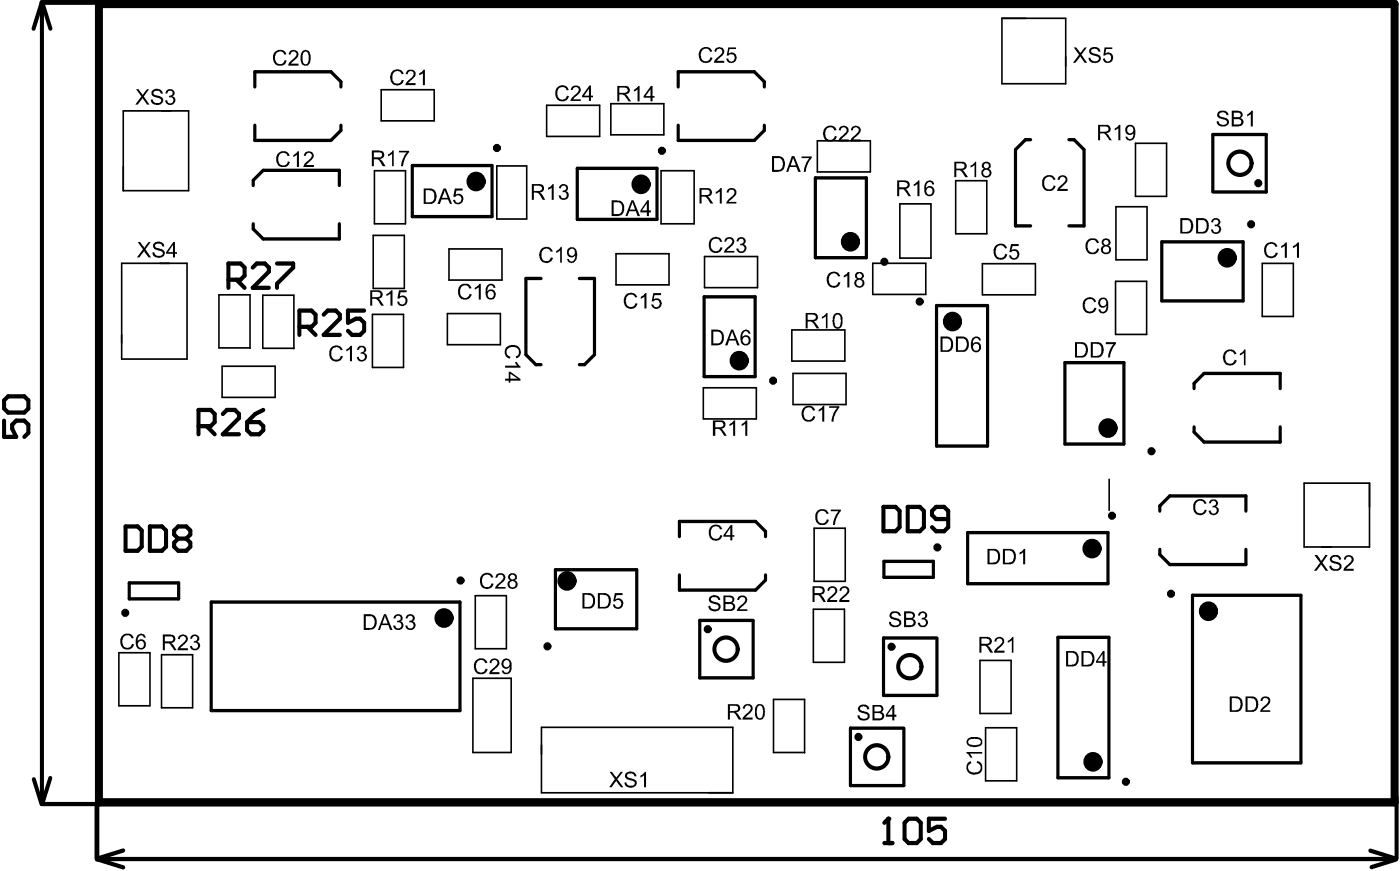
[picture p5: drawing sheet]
<svg xmlns="http://www.w3.org/2000/svg" width="292mm" height="182mm" viewBox="0 0 292 182" stroke-linecap="round" stroke-linejoin="round" font-family="sans-serif">
<g fill="none" stroke="#000" stroke-width=".87">
<path d="M8.7 .7l-1.7 5.3M8.7 .5v167.2h11.6M8.9 .8l1.6 5.2M47.7 58.3h2.5l.8-.8v-1.7l-.8-.8h-2.5v5M49.3 58.3l1.7 1.7M52.7 55.8l.9-.8h1.7l.8 .8v.9l-3.4 3.3h3.4M57.8 55h3.4v.8l-3.4 3.4v.8M62.5 68.2h2.5l.8-.9v-1.7l-.8-.8h-2.5v5.1M64.2 68.2l1.6 1.7M67.5 65.6l.9-.8h1.7l.8 .8v.9l-3.4 3.4h3.4M76 64.8h-3.4v2.5l1.7-.8h.8l.9 .8v1.7l-.9 .9h-1.7l-.8-.9M.9 87.7v3.4h2.5l-.9-1.7v-.8l.9-.9h1.7l.8 .9v1.7l-.8 .8"/>
<path d="M1.7 82.7h3.4l.8 .8v1.7l-.8 .9h-3.4l-.8-.9v-1.7zM41.4 88.9h2.6l.8-.9v-1.6l-.8-.9h-2.6v5.1M43.1 88.9l1.7 1.7M46.5 86.4l.8-.9h1.7l.9 .9v.8l-3.4 3.4h3.4M51.6 88h2.5l.8 .9v.8l-.8 .9h-1.7l-.8-.9zM54.9 85.5l-1.7 .9-1.6 1.6M26.2 109.8h2.5l.9 .9v3.3l-.9 .9h-2.5zM31.3 109.8h2.5l.8 .9v3.3l-.8 .9h-2.5zM37.2 112.3l-.9 .9v.8l.9 .9h1.7l.8-.9v-.8l-.8-.9M37.2 112.3l-.9-.8v-.8l.9-.9h1.7l.8 .9v.8l-.8 .8M37.2 112.3h1.7M184.3 105.7h2.6l.8 .9v3.4l-.8 .8h-2.6z"/>
<path d="M189.4 105.7h2.5l.9 .9v3.4l-.9 .8h-2.5zM197.8 108.3h-2.5l-.8-.9v-.8l.8-.9h1.7l.8 .9v3.4l-.8 .8h-1.7l-.8-.8M7.1 162.5l1.6 5.2M10.5 162.3l-1.6 5.1M20.2 179.2h270.9M20.4 179.3l5.3 1.6M25.7 177.4l-5.1 1.6M184.5 175.9h1.7M184.5 171.6l.9-.8v5.1M188.7 171.6l.9-.8h1.7l.8 .8v3.4l-.8 .9h-1.7l-.9-.9zM197.2 170.8h-3.4v2.5l1.7-.8h.8l.9 .8v1.7l-.9 .9h-1.7l-.8-.9M285.9 177.4l5.2 1.6"/>
<path d="M291.3 179.3l-5.1 1.6M291.4 166.3v12.7"/>
</g>
<path d="M8.7 .5h11.7M20.2 167.5v11.7" fill="none" stroke="#000" stroke-width="1"/>
<path d="M20.6 167.4v-166.6h270.4v166.6h-270.3" fill="none" stroke="#000" stroke-width="1.7"/>
<g fill="#000">
<path d="M31.9 18.8a1.38 1.38 0 0 1 2.1 .6v.1h-.4a.83 .83 0 0 0-.8-.6 .83 .83 0 0 0-.8 .5 .78 .78 0 0 0 1 .6 .95 .95 0 0 1 .9 .5 .95 .95 0 0 1-.1 1 1.4 1.4 0 0 1-2.4-.6l.5-.2a.96 .96 0 0 0 .7 .8 .96 .96 0 0 0 1-.4 .76 .76 0 0 0-.9-.7l-.1-.1a.89 .89 0 0 1-.8-.4 .89 .89 0 0 1 0-1zM34.8 18.8a.91 .91 0 0 1 1.2-.1 .91 .91 0 0 1 .3 1.2l-.3 .1a1.01 1.01 0 0 1 .5 1.3 1.01 1.01 0 0 1-1.3 .6v-.1a.88 .88 0 0 1-.7-.8l.4-.1a.65 .65 0 0 0 .8 .6 .65 .65 0 0 0 .5-.9 .65 .65 0 0 0-1-.3l.1-.3a.56 .56 0 0 0 .7-.5 .56 .56 0 0 0-.6-.6 .56 .56 0 0 0-.5 .6l-.4-.1zM57.6 10.7a1.32 1.32 0 0 1 2.1 .6l-.4 .1a1.01 1.01 0 0 0-1.2-.6 1.01 1.01 0 0 0-.7 1.1 1.14 1.14 0 0 0 1.3 1.5l.5-.3 .2-.6 .4 .2a1.49 1.49 0 0 1-1.8 1 1.49 1.49 0 0 1-1-1.8l.1-.8zM60.6 10.6a1.06 1.06 0 0 1 1.2 0 1.06 1.06 0 0 1 .4 1.2l-1.5 1.5h1.6v.4h-2.1a1.34 1.34 0 0 1 .7-1.2 1.91 1.91 0 0 0 1-1.4 .68 .68 0 0 0-.8-.3 .68 .68 0 0 0-.5 .6l-.4-.1zM81.9 14.8l.2-.1a1.41 1.41 0 0 1 2.2 .7l-.5 .1a1.02 1.02 0 0 0-1.2-.6 1.02 1.02 0 0 0-.7 1.1v.2a1 1 0 0 0 .7 1.2 1 1 0 0 0 1.2-.7l.5 .1a1.49 1.49 0 0 1-1.8 1 1.49 1.49 0 0 1-1.1-1.7l.2-.8zM85.1 14.6h.1a1 1 0 0 1 1.4 .4 1 1 0 0 1-.5 1.4l-1 .9h1.6v.5h-2.1a3 3 0 0 1 1.3-1.7 .66 .66 0 0 0 .4-.9 .66 .66 0 0 0-.9-.3l-.3 .2v.4h-.4l.1-.6zM87.6 15.2l.4-.1 .4-.6h.3v3.3h-.5v-2.6l-.7 .5zM116.4 18.1l.2-.1a1.31 1.31 0 0 1 2.1 .8l-.5 .1a1.02 1.02 0 0 0-1.2-.7 1.02 1.02 0 0 0-.7 1.2 1.05 1.05 0 0 0 .7 1.3 1.05 1.05 0 0 0 1.3-.7h.4a1.48 1.48 0 0 1-1.7 1.1 1.48 1.48 0 0 1-1.1-1.7v-.7zM119.4 18h.2a1.01 1.01 0 0 1 1.4 .4 1.01 1.01 0 0 1-.5 1.4l-.9 .9h1.6v.4h-2.2l.2-.6 .7-.7a1.19 1.19 0 0 0 .8-1.5 .72 .72 0 0 0-1.2 .5h-.4zM146.4 10.1h.1a1.35 1.35 0 0 1 2.1 .6l-.5 .1a.95 .95 0 0 0-1-.7 .95 .95 0 0 0-.8 1 1.28 1.28 0 0 0 .8 1.7 .89 .89 0 0 0 1.1-.9l.5 .2a1.48 1.48 0 0 1-1.8 1 1.48 1.48 0 0 1-1.1-1.7v-.1a1.53 1.53 0 0 1 .6-1.2zM149.3 10.1a1.08 1.08 0 0 1 1.2-.2 1.08 1.08 0 0 1 .6 1 1.33 1.33 0 0 1-.8 1l-.8 .8h1.6v.4h-2.1a2.45 2.45 0 0 1 1-1.4l.3-.3a.64 .64 0 0 0 .1-1.1 .64 .64 0 0 0-1 .5l-.3-.1zM152 9.9h1.6v.3h-1.4l-.1 1a1.06 1.06 0 0 1 1.6 .5 1.06 1.06 0 0 1-1 1.4h-.2a1.03 1.03 0 0 1-1-.8l.5-.1a.67 .67 0 0 0 .8 .6 .67 .67 0 0 0 .4-1 .72 .72 0 0 0-.5-.5 .72 .72 0 0 0-.7 .3h-.4z"/>
<path d="M224 9.9h.5l.9 1.2 .9-1.2h.4l-1.1 1.5 1.2 1.7h-.5l-.9-1.3-1 1.3h-.5l1.2-1.7zM227.6 10a1.38 1.38 0 0 1 2 .7l-.4 .1a.87 .87 0 0 0-.7-.6 .87 .87 0 0 0-.8 .3l.1 .5 .6 .2a1.37 1.37 0 0 1 1.3 1 1.27 1.27 0 0 1-2 .7l-.4-.1-.2-.6 .4-.2a.95 .95 0 0 0 .8 .8 .95 .95 0 0 0 1-.5l-.2-.5-.8-.2a1.01 1.01 0 0 1-1.1-1.1zM230.5 9.9h1.6v.3h-1.3l-.2 1a1.07 1.07 0 0 1 1.6 .7 1.07 1.07 0 0 1-1.2 1.2l-.5-.1-.4-.6v-.1l.4-.1a.68 .68 0 0 0 1 .5 .68 .68 0 0 0 .2-1 .73 .73 0 0 0-1.2-.1h-.3zM28.4 18.6h.5l.8 1.2 1-1.2h.4l-1.1 1.5 1.2 1.7h-.5l-1-1.3-1 1.3h-.5l1.3-1.7zM58.2 31.8h.1a1.32 1.32 0 0 1 2.1 .7l-.4 .1a1.02 1.02 0 0 0-1.3-.7 1.02 1.02 0 0 0-.6 1.2 1.12 1.12 0 0 0 .4 1.2 1.12 1.12 0 0 0 1.2 0l.4-.6 .4 .1-.1 .1a1.42 1.42 0 0 1-2.4 .4l-.3-.3-.1-.5a1.88 1.88 0 0 1 .6-1.7zM61.3 32.3l.8-.8h.3v3.3h-.5v-2.5l-.7 .4zM63.8 31.7a1.03 1.03 0 0 1 1.1 0 1.03 1.03 0 0 1 .5 1l-.3 .6-1.2 1.1h1.6v.4h-2.2a3.3 3.3 0 0 1 1.5-1.7 .7 .7 0 0 0-.1-1.2 .73 .73 0 0 0-.9 .7l-.4-.1zM81 32.1l.6-.3 .3-.4h.2v3.3h-.3v-2.6l-.8 .5zM83.2 31.5h2.2v.3l-.3 .2-.7 1.1-.3 1.6h-.4l.1-1.1 .6-1.3 .4-.5h-1.6zM94.9 39.3h1.6v.4h-1.3l-.1 .9a1.1 1.1 0 0 1 1.6 1 1.1 1.1 0 0 1-1.7 .8l-.4-.4v-.3h.4a.65 .65 0 0 0 .8 .6 .65 .65 0 0 0 .5-.9 .68 .68 0 0 0-.5-.6 .68 .68 0 0 0-.8 .3l-.4-.1zM117 38.6a.92 .92 0 0 1 1-.2 .92 .92 0 0 1 .5 .9v.3l-.4 .3a.86 .86 0 0 1 .6 .8 .86 .86 0 0 1-.6 .8 1.06 1.06 0 0 1-1.6-.7h.5a.64 .64 0 0 0 .7 .5 .64 .64 0 0 0 .5-.8 .64 .64 0 0 0-.8-.4v-.4a.53 .53 0 0 0 .7-.3 .53 .53 0 0 0-.4-.7 .53 .53 0 0 0-.7 .5h-.4l.1-.4zM132.3 18.7l.6-.4 .3-.4h.2v3.2h-.4v-2.5l-.7 .5z"/>
<path d="M152 39.4a1.05 1.05 0 0 1 1.5 .3 1.05 1.05 0 0 1-.5 1.5l-1 .9h1.6v.3h-2.1l.1-.4 .9-.8a1.57 1.57 0 0 0 .8-1.1 .64 .64 0 0 0-.7-.5 .64 .64 0 0 0-.6 .6h-.4zM167.2 32.6h2.2v.4l-.5 .4-.6 1.2-.2 1.3h-.4l.1-1.1 .5-1.1 .6-.7h-1.7zM172.3 26.5h.1a1.35 1.35 0 0 1 2.1 .6l-.4 .1a.96 .96 0 0 0-1.1-.6 .96 .96 0 0 0-.8 1.1 1.09 1.09 0 0 0 .4 1.3 1.09 1.09 0 0 0 1.4-.2l.2-.5 .4 .3a1.49 1.49 0 0 1-1.8 .9 1.49 1.49 0 0 1-1.1-1.7v-.1a1.1 1.1 0 0 1 .5-1.1zM175.4 26.4a1.05 1.05 0 0 1 1.4 .1 1.05 1.05 0 0 1-.1 1.5l-1.3 1.1h1.6v.4h-2.1v-.3l.3-.4 .7-.6a1.44 1.44 0 0 0 .7-1.3 .67 .67 0 0 0-.7-.3 .67 .67 0 0 0-.5 .6l-.4-.1zM177.9 26.4a1.1 1.1 0 0 1 1.2 0 1.1 1.1 0 0 1 .5 1l-.4 .7-1.2 1h1.6v.4l-2.1-.1a1.35 1.35 0 0 1 .7-1.1l.1-.1a1.78 1.78 0 0 0 .9-1.3 .68 .68 0 0 0-.8-.3 .68 .68 0 0 0-.5 .6l-.4-.1zM202.5 34.5l.7-.3 .2-.5h.3v3.3h-.4v-2.6l-.7 .5zM217.8 37a1.46 1.46 0 0 1 2.4 .5h-.4a1.03 1.03 0 0 0-1.3-.6 1.03 1.03 0 0 0-.6 1.3 1 1 0 0 0 .7 1.3 1 1 0 0 0 1.2-.9l.4 .2v.4a1.52 1.52 0 0 1-2 .5 1.52 1.52 0 0 1-.8-1.9zM221.1 36.7a1.01 1.01 0 0 1 1.3 .1 1.01 1.01 0 0 1 .1 1.3l-1.3 1.3h1.6v.4h-2.2a1.83 1.83 0 0 1 .9-1.2v-.1a1.26 1.26 0 0 0 .8-1.4 .68 .68 0 0 0-.8-.2 .68 .68 0 0 0-.4 .6h-.4v-.5zM232.7 26.7l.5-.2 .3-.5h.3v3.3h-.5v-2.6l-.7 .5zM254.4 23.2h.1a1.22 1.22 0 0 1 1.8 .7l-.4 .1a.82 .82 0 0 0-.7-.6 .82 .82 0 0 0-.8 .4 .78 .78 0 0 0 .9 .6v.1a.94 .94 0 0 1 .9 .4 .94 .94 0 0 1 0 1.1 1.34 1.34 0 0 1-1.3 .4 1.34 1.34 0 0 1-1-1l.3-.1a.95 .95 0 0 0 .8 .7 .95 .95 0 0 0 1-.5 .89 .89 0 0 0-.9-.6l-.2-.1a.87 .87 0 0 1-.9-.6 .87 .87 0 0 1 .4-1zM260.2 23.8l.6-.3 .3-.4h.3v3.3h-.4v-2.6l-.7 .5zM28.7 50.5h.5l.9 1.2 .9-1.2h.4l-1.1 1.5 1.2 1.7h-.5l-.9-1.4-1 1.4h-.5l1.2-1.7z"/>
<path d="M32.2 50.7a1.3 1.3 0 0 1 2.1 .7h-.4a.82 .82 0 0 0-.7-.6 .82 .82 0 0 0-.8 .4 .78 .78 0 0 0 .9 .6h.1a.95 .95 0 0 1 .8 .6 .95 .95 0 0 1-.1 1 1.4 1.4 0 0 1-2.3-.6l.4-.2a.94 .94 0 0 0 .8 .8 .94 .94 0 0 0 1-.5 .78 .78 0 0 0-1-.6v-.1a.89 .89 0 0 1-.9-.4 .89 .89 0 0 1 0-1zM96.1 59.4l.4-.1a1.37 1.37 0 0 1 1.9 .8l-.5 .1a1.02 1.02 0 0 0-1.2-.6 1.02 1.02 0 0 0-.7 1.2 1.04 1.04 0 0 0 .6 1.2 1.04 1.04 0 0 0 1.3-.4v-.3l.6 .1-.1 .1a1.44 1.44 0 0 1-1.8 1 1.44 1.44 0 0 1-1-1.7 1.48 1.48 0 0 1 .5-1.4zM113 51.8h.1a1.37 1.37 0 0 1 2.3 .6l-.5 .1a1.04 1.04 0 0 0-1.3-.5 1.04 1.04 0 0 0-.6 1.3 .99 .99 0 0 0 .7 1.2 .99 .99 0 0 0 1.2-.8l.5 .1a1.47 1.47 0 0 1-1.7 1 1.47 1.47 0 0 1-1.2-1.5l.2-1zM114.3 39.2l.5-.2 .5-.6h.2v3.3h-.4v-2.5l-.7 .4zM116 52.3l.5-.2 .5-.6h.2v3.3h-.3v-2.5l-.9 .5zM148.4 49.7l.2-.1a1.36 1.36 0 0 1 2.1 .8l-.4 .1a1.02 1.02 0 0 0-1.3-.7 1.02 1.02 0 0 0-.7 1.3 1.04 1.04 0 0 0 .6 1.2 1.04 1.04 0 0 0 1.3-.4l.1-.3 .5 .1-.1 .1a1.44 1.44 0 0 1-1.7 .9 1.44 1.44 0 0 1-1.1-1.6 1.24 1.24 0 0 1 .5-1.3zM149.3 40l.7-.3 .3-.5h.3v3.2h-.4v-2.5l-.8 .5zM151.4 49.7a1.05 1.05 0 0 1 1.2-.2 1.05 1.05 0 0 1 .5 1.2l-.2 .5-1.3 1.1h1.6v.4h-2.2a2.14 2.14 0 0 1 1-1.3 1.21 1.21 0 0 0 .7-1.3 .66 .66 0 0 0-.7-.3 .66 .66 0 0 0-.5 .6h-.4zM154 49.6a.94 .94 0 0 1 1.1 0 .94 .94 0 0 1 .4 1l-.3 .4a.97 .97 0 0 1 .4 1.2 .97 .97 0 0 1-1.2 .6h-.1a.92 .92 0 0 1-.7-1h.5a.66 .66 0 0 0 .7 .6 .66 .66 0 0 0 .6-.8 .66 .66 0 0 0-.9-.4v-.4a.54 .54 0 0 0 .6-.5 .54 .54 0 0 0-.5-.5 .54 .54 0 0 0-.5 .6l-.5-.1zM173.1 56.9a1.56 1.56 0 0 1 2.2 .6l-.4 .2a1.01 1.01 0 0 0-1.2-.6 1.01 1.01 0 0 0-.8 1.1 1.2 1.2 0 0 0 1 1.4 .88 .88 0 0 0 1-.7h.5a1.49 1.49 0 0 1-1.8 1 1.49 1.49 0 0 1-1.1-1.7l.2-.8zM176.1 57.4l.4-.2 .4-.5h.3v3.3h-.4v-2.6l-.8 .5zM190.7 38.4l.5-.3 .4-.5h.2v3.3h-.4v-2.5l-.7 .4z"/>
<path d="M207.9 51.1a1.38 1.38 0 0 1 2.2 .7h-.4a1.02 1.02 0 0 0-1.3-.6 1.02 1.02 0 0 0-.7 1.2 1.06 1.06 0 0 0 .6 1.2 1.06 1.06 0 0 0 1.3-.2l.2-.5 .4 .2-.1 .1a1.39 1.39 0 0 1-1.4 1 1.39 1.39 0 0 1-1.3-1.1l-.1-.4a1.83 1.83 0 0 1 .6-1.6zM210.9 50.9h1.6v.4h-1.2l-.3 .9 .1-.1a1.09 1.09 0 0 1 1.5 .5 1.09 1.09 0 0 1-.5 1.5 1.09 1.09 0 0 1-1.5-.6l-.1-.2h.4a.69 .69 0 0 0 1 .5 .69 .69 0 0 0 .3-1 .75 .75 0 0 0-1.3-.2h-.3zM227 50l.8-.3a1.31 1.31 0 0 1 1.5 1h-.4a1.01 1.01 0 0 0-1.3-.6 1.01 1.01 0 0 0-.7 1.1 1.08 1.08 0 0 0 .5 1.3 1.08 1.08 0 0 0 1.4-.2l.1-.5 .5 .1a1.51 1.51 0 0 1-1.9 1 1.51 1.51 0 0 1-1-1.9l.2-.6zM253 45.7a.9 .9 0 0 1 1.3 0 .9 .9 0 0 1 0 1.2l-.1 .1a.93 .93 0 0 1 .6 1 .93 .93 0 0 1-.8 .8 1.02 1.02 0 0 1-1.3-.9h.3a.66 .66 0 0 0 .8 .6 .66 .66 0 0 0 .5-.9 .66 .66 0 0 0-.9-.4v-.4a.56 .56 0 0 0 .8-.4 .56 .56 0 0 0-.5-.6 .56 .56 0 0 0-.6 .6l-.4-.1zM264.3 50.7h.1a1.4 1.4 0 0 1 2.1 .7l-.4 .1a1.02 1.02 0 0 0-1.1-.6 1.02 1.02 0 0 0-.8 1 1.2 1.2 0 0 0 1 1.5h.1a.86 .86 0 0 0 .9-.7l.4 .1a1.51 1.51 0 0 1-1.9 .9 1.51 1.51 0 0 1-.9-1.9l.2-.7zM267.4 51.2l.5-.2 .3-.4h.3v3.2h-.4v-2.6l-.8 .6zM269.8 51.3l.6-.3 .4-.4h.2v3.2h-.4v-2.6l-.8 .6zM69.4 72.2a1.43 1.43 0 0 1 2.1 .8l-.4 .1a1.03 1.03 0 0 0-1.3-.6 1.03 1.03 0 0 0-.7 1.2 1.05 1.05 0 0 0 .8 1.3 1.05 1.05 0 0 0 1.3-.8l.4 .1-.1 .2a1.5 1.5 0 0 1-1.9 .8 1.5 1.5 0 0 1-.9-1.9 1.09 1.09 0 0 1 .7-1.1zM72.3 72.8l.5-.2 .2-.4 .4-.1v3.2h-.4v-2.5l-.7 .5zM74.9 72.2h.1a.86 .86 0 0 1 1.2 .3 .86 .86 0 0 1-.2 1.2 .87 .87 0 0 1 .6 .9 .87 .87 0 0 1-.9 .7 .93 .93 0 0 1-1.2-.8l.4-.1a.64 .64 0 0 0 .7 .6 .64 .64 0 0 0 .5-.8 .64 .64 0 0 0-.9-.4l.1-.3a.54 .54 0 0 0 .6-.5 .54 .54 0 0 0-.5-.6 .54 .54 0 0 0-.5 .6h-.4zM80.6 61.3l.4-.1 .6-.7h.3v3.3h-.4v-2.6l-.8 .5zM83.2 60.5h1.6v.5h-1.2l-.2 .8a1.09 1.09 0 0 1 1.6 .9 1.09 1.09 0 0 1-1.5 1.1l-.6-.5v-.4h.4a.65 .65 0 0 0 .8 .6 .65 .65 0 0 0 .5-.8 .67 .67 0 0 0-.5-.7 .67 .67 0 0 0-.8 .3l-.4-.1z"/>
<path d="M99.1 60l.6-.4 .4-.4h.2v3.3h-.4v-2.5l-.9 .4zM105.4 76.3h2.5l-.5-.8h.4l.4 .6 .4 .3v.3h-3.2zM105.6 72.4h.1a1.76 1.76 0 0 1 2.9 .7v.7a1.1 1.1 0 0 1-.8 1l-.2-.5a1.02 1.02 0 0 0 .6-1.2 1.02 1.02 0 0 0-1.2-.7 1.08 1.08 0 0 0-1.2 .5 1.08 1.08 0 0 0 .2 1.3l.5 .2-.1 .4a1.57 1.57 0 0 1-.8-2.4zM130.7 61.3h.1a1.4 1.4 0 0 1 2.1 .7h-.4a1.03 1.03 0 0 0-1.2-.5 1.03 1.03 0 0 0-.7 1.1 1.33 1.33 0 0 0 1.1 1.5 .85 .85 0 0 0 .8-.8h.5a1.46 1.46 0 0 1-1.7 1.1 1.46 1.46 0 0 1-1.2-1.6v-.3a1.21 1.21 0 0 1 .6-1.1zM133.7 61.9l.5-.3 .4-.5h.3v3.3h-.4v-2.6l-.7 .5zM136.3 61.1h1.6v.5h-1.3l-.2 .8a1.1 1.1 0 0 1 1.7 .8 1.1 1.1 0 0 1-1.5 1.2l-.5-.4-.2-.3v-.2h.4a.69 .69 0 0 0 .9 .5 .69 .69 0 0 0 .4-1 .71 .71 0 0 0-.6-.4 .71 .71 0 0 0-.7 .3l-.3-.1zM171.5 66l.6-.3 .3-.4h.3v3.2h-.4v-2.5l-.7 .5zM226.5 62.2h.2a1.38 1.38 0 0 1 2 .6l-.4 .3a.94 .94 0 0 0-.8-.7 .94 .94 0 0 0-.9 .3 1.46 1.46 0 0 0 .5 2.2 .93 .93 0 0 0 1.2-.7l.5 .1a1.49 1.49 0 0 1-1.8 1 1.49 1.49 0 0 1-1.1-1.8 1.23 1.23 0 0 1 .6-1.2zM230.7 71.4h2.1v.3l-.6 .8-.4 .9-.2 1.2h-.5l.3-1.3 .3-.7 .6-.8h-1.6zM255.6 73.2a1.43 1.43 0 0 1 2.4 .6l-.4 .1a1.03 1.03 0 0 0-1.3-.6 1.03 1.03 0 0 0-.7 1.3 1 1 0 0 0 .8 1.2 1 1 0 0 0 1.2-.8l.4 .2a1.46 1.46 0 0 1-1.8 1 1.46 1.46 0 0 1-1-1.9l.1-.6zM258.7 73.7l.5-.2 .4-.6h.3v3.3h-.4v-2.5l-.8 .5zM152.2 88.5l.5-.3 .4-.5h.3v3.2h-.4v-2.5l-.7 .5z"/>
<path d="M154.7 88.5l.6-.4 .4-.4h.2v3.2h-.4v-2.5l-.7 .5zM167.9 84.8l.4-.1a1.26 1.26 0 0 1 1.7 .9l-.4 .1a1.01 1.01 0 0 0-1.2-.7 1.01 1.01 0 0 0-.7 1.2 1.37 1.37 0 0 0 .8 1.4 1.02 1.02 0 0 0 1.2-.8l.4 .1-.1 .1a1.44 1.44 0 0 1-1.7 .9 1.44 1.44 0 0 1-1.1-1.6 1.48 1.48 0 0 1 .6-1.3zM170.9 85.4l.6-.3 .2-.5h.3v3.3h-.4v-2.5l-.8 .4zM173 84.7h2.1v.4l-.7 .9-.4 1-.1 .9h-.4v-.5l.5-1.5 .6-.8h-1.6zM100.8 119.7a1.43 1.43 0 0 1 2.1 .7l-.4 .1a1.01 1.01 0 0 0-1.2-.6 1.01 1.01 0 0 0-.7 1.1 1.16 1.16 0 0 0 1.4 1.4l.3-.2 .3-.5 .4 .1-.1 .2a1.51 1.51 0 0 1-1.9 .7 1.51 1.51 0 0 1-.9-1.8v-.1a1.09 1.09 0 0 1 .7-1.1zM103.7 119.7h.1a1.02 1.02 0 0 1 1.5 .2 1.02 1.02 0 0 1-.4 1.5l-1 1h1.6v.4h-2.2l.3-.8 .6-.5a1.51 1.51 0 0 0 .8-1.2 .66 .66 0 0 0-.7-.4 .66 .66 0 0 0-.5 .6h-.4zM148.6 109.6a1.5 1.5 0 0 1 2.1 .8h-.4a1.03 1.03 0 0 0-1.3-.5 1.03 1.03 0 0 0-.7 1.2 1.05 1.05 0 0 0 .8 1.3 1.05 1.05 0 0 0 1.2-.8l.5 .1-.2 .3a1.38 1.38 0 0 1-1.4 .8 1.38 1.38 0 0 1-1.2-1.1l-.1-.9a1.33 1.33 0 0 1 .7-1.2zM170.7 106.4l.4-.1a1.26 1.26 0 0 1 1.8 .8l-.4 .1a1.03 1.03 0 0 0-1.3-.6 1.03 1.03 0 0 0-.7 1.3 1 1 0 0 0 .8 1.3 1 1 0 0 0 1.2-.9l.4 .1-.1 .4a1.5 1.5 0 0 1-1.9 .6 1.5 1.5 0 0 1-.8-1.8v-.4zM173.3 106.3h2.1v.3l-.6 .9-.4 .7-.2 1.3h-.4l.1-1 .5-1.2 .5-.7h-1.6zM212.8 115.2l.4-.2 .4-.5h.3v3.2h-.4v-2.5l-.8 .5zM249.3 104.5a1.46 1.46 0 0 1 2.5 .5l-.5 .1a1 1 0 0 0-1-.7 1 1 0 0 0-.9 1 1.25 1.25 0 0 0 .9 1.7 .88 .88 0 0 0 1-.8l.5 .1a1.41 1.41 0 0 1-1.5 1.1 1.41 1.41 0 0 1-1.3-1.4v-.2a1.56 1.56 0 0 1 .3-1.4zM252.6 104.3h.2a.85 .85 0 0 1 1.1 .2 .85 .85 0 0 1-.1 1.1h-.1a.92 .92 0 0 1 .6 1 .92 .92 0 0 1-.9 .8 .99 .99 0 0 1-1.2-.9h.4a.64 .64 0 0 0 .8 .6 .64 .64 0 0 0 .4-.9 .64 .64 0 0 0-.9-.3l.1-.4a.55 .55 0 0 0 .7-.4 .55 .55 0 0 0-.5-.7 .55 .55 0 0 0-.6 .6l-.4-.1z"/>
<path d="M274.2 115.8h.6l.9 1.2 .8-1.2h.5l-1.1 1.6 1.2 1.7h-.5l-1-1.4-.9 1.4h-.5l1.2-1.7zM277.9 115.9a1.22 1.22 0 0 1 1.9 .8l-.4 .1a.76 .76 0 0 0-.8-.7 .76 .76 0 0 0-.7 .7l.3 .2 .5 .1a1.33 1.33 0 0 1 1.2 1 1.2 1.2 0 0 1-1.8 .9h-.2l-.5-.7v-.3h.4a.89 .89 0 0 0 .7 .7 .89 .89 0 0 0 1-.5v-.1a1.52 1.52 0 0 0-1.2-.6 .82 .82 0 0 1-.8-.6 .82 .82 0 0 1 .4-1zM280.7 116a1.03 1.03 0 0 1 1.3-.1 1.03 1.03 0 0 1 .3 1.4l-1.5 1.3h1.6v.5h-2.1v-.4l.3-.4 .6-.5a1.84 1.84 0 0 0 .8-1.3 .65 .65 0 0 0-.7-.4 .65 .65 0 0 0-.6 .7l-.3-.1zM25.8 132.3h.1a1.38 1.38 0 0 1 2 .8l-.4 .1a1.01 1.01 0 0 0-1.2-.7 1.01 1.01 0 0 0-.8 1.2 1.07 1.07 0 0 0 .6 1.3 1.07 1.07 0 0 0 1.4-.5l.1-.2 .4 .2h-.1a1.45 1.45 0 0 1-1.8 1 1.45 1.45 0 0 1-1-1.7 1.53 1.53 0 0 1 .6-1.3zM37.5 132.5a.99 .99 0 0 1 1.3 0 .99 .99 0 0 1 .2 1.2v.2l-1.4 1.3h1.6v.4h-2.2l.3-.6 .6-.6a1.14 1.14 0 0 0 .7-1.6 .69 .69 0 0 0-1.1 .6l-.4-.1zM40.1 132.4a.97 .97 0 0 1 1.1 .2 .97 .97 0 0 1 .3 1l-.3 .3a.97 .97 0 0 1 .4 1.2 .97 .97 0 0 1-1.2 .5l-.4-.1-.4-.5v-.2l.5-.1a.65 .65 0 0 0 .7 .6 .65 .65 0 0 0 .5-.8 .65 .65 0 0 0-.9-.4l.1-.4 .1 .1a.61 .61 0 0 0 .5-.4 .61 .61 0 0 0-.1-.6l-.5-.1-.4 .2v.4l-.5-.1zM82.6 128.2a.92 .92 0 0 1 1.1 .1 .92 .92 0 0 1 .1 1.2l-.2 .1a.94 .94 0 0 1 .5 1.2 .94 .94 0 0 1-1.1 .6 1.02 1.02 0 0 1-.9-.9h.4a.66 .66 0 0 0 .8 .6 .66 .66 0 0 0 .5-.9 .66 .66 0 0 0-.9-.4v-.3a.54 .54 0 0 0 .7-.4 .54 .54 0 0 0-.4-.7 .54 .54 0 0 0-.6 .5l-.1 .1h-.4zM84.9 128.3a.94 .94 0 0 1 1.1-.1 .94 .94 0 0 1 .5 1v.2l-.4 .2a.92 .92 0 0 1 .6 1.1 .92 .92 0 0 1-1 .7 .9 .9 0 0 1-1.1-.9h.3a.69 .69 0 0 0 .8 .6 .69 .69 0 0 0 .6-.9 .69 .69 0 0 0-.9-.4v-.3a.54 .54 0 0 0 .7-.5 .54 .54 0 0 0-.5-.6 .54 .54 0 0 0-.6 .5v.1h-.4zM99.5 137.6h.1a1.32 1.32 0 0 1 2.1 .7h-.5a1.01 1.01 0 0 0-1.2-.6 1.01 1.01 0 0 0-.7 1.1 1.19 1.19 0 0 0 1.2 1.5 .87 .87 0 0 0 .8-.9l.5 .2-.1 .1a1.45 1.45 0 0 1-1.8 .9 1.45 1.45 0 0 1-1-1.7v-.1a1.53 1.53 0 0 1 .6-1.2zM102.5 137.5a1.06 1.06 0 0 1 1.2 0 1.06 1.06 0 0 1 .4 1.2l-.3 .5-1.2 1h1.6v.4l-2.1-.1a1.35 1.35 0 0 1 .7-1.1 1.91 1.91 0 0 0 1-1.4 .67 .67 0 0 0-.8-.3 .67 .67 0 0 0-.5 .6h-.4zM128.3 123.7h1.6v.4h-1.3l-.2 .9a1.11 1.11 0 0 1 1.5 .3 1.11 1.11 0 0 1-.3 1.5 1.11 1.11 0 0 1-1.5-.1l-.2-.6h.4a.69 .69 0 0 0 .9 .5 .69 .69 0 0 0 .4-1 .71 .71 0 0 0-.7-.5 .71 .71 0 0 0-.6 .4l-.4-.1zM148.3 124.3a1.25 1.25 0 0 1 2 .9h-.5a.83 .83 0 0 0-.7-.6 .83 .83 0 0 0-.8 .4l.3 .4 .8 .3a.93 .93 0 0 1 .9 .6 .93 .93 0 0 1-.4 1 1.53 1.53 0 0 1-2.1-.5v-.4l.3-.1a.99 .99 0 0 0 1.5 .7 .54 .54 0 0 0 .3-.7 .54 .54 0 0 0-.7-.3h-.2a1.18 1.18 0 0 1-1.1-1l.1-.4z"/>
<path d="M154.1 124.4h.1a1.01 1.01 0 0 1 1.5 .2 1.01 1.01 0 0 1-.4 1.5l-1 1h1.6v.3l-2.2-.1a1.54 1.54 0 0 1 1-1.1 1.19 1.19 0 0 0 .7-1.5 .72 .72 0 0 0-1.2 .5h-.4zM173 122.4a1.05 1.05 0 0 1 1.5 .3 1.05 1.05 0 0 1-.4 1.5l-1 1h1.6v.4h-2.1v-.4l.2-.4 .7-.6a1.44 1.44 0 0 0 .8-1.2 .67 .67 0 0 0-.8-.4 .67 .67 0 0 0-.5 .7l-.3-.1v-.5zM175.5 122.4a1.04 1.04 0 0 1 1.6 .3 1.04 1.04 0 0 1-.6 1.5l-.9 1h1.6v.4l-2.1-.1a1.35 1.35 0 0 1 .8-1.1v-.1a1.25 1.25 0 0 0 .8-1.4 .68 .68 0 0 0-.7-.2 .68 .68 0 0 0-.5 .6l-.4-.1zM186 127.6l.4-.1a1.22 1.22 0 0 1 1.6 .9h-.5a.83 .83 0 0 0-.7-.5 .83 .83 0 0 0-.8 .4 .78 .78 0 0 0 .9 .6v.1a.94 .94 0 0 1 1 .4 .94 .94 0 0 1 0 1 1.34 1.34 0 0 1-1.4 .5 1.34 1.34 0 0 1-1-1.1l.3-.1a.94 .94 0 0 0 .8 .8 .94 .94 0 0 0 1-.5 .89 .89 0 0 0-.9-.7 .93 .93 0 0 1-1-1.2zM192 127.6a.99 .99 0 0 1 1.4 .7v.5l-.4 .2a.97 .97 0 0 1 .5 1.3 .97 .97 0 0 1-1.2 .5 1.1 1.1 0 0 1-.8-.9h.4a.66 .66 0 0 0 .8 .6 .66 .66 0 0 0 .5-.9 .66 .66 0 0 0-.9-.4v-.3a.54 .54 0 0 0 .8-.4 .54 .54 0 0 0-.4-.7 .54 .54 0 0 0-.7 .5l-.1 .1h-.4zM207.9 133a1.01 1.01 0 0 1 1.5 .3 1.01 1.01 0 0 1-.4 1.4l-1 1h1.6v.4h-2.2a3.7 3.7 0 0 1 1.5-1.8 .62 .62 0 0 0-.1-1.1 .62 .62 0 0 0-.9 .7l-.4-.1 .1-.4zM210.3 133.6l.6-.3 .3-.5h.2v3.3h-.3v-2.5l-.8 .4zM155.4 147a1 1 0 0 1 1.4 .2 1 1 0 0 1-.2 1.4l-1.1 1.1h1.5v.4h-2.1a.95 .95 0 0 1 .6-.9l.4-.5a1.14 1.14 0 0 0 .7-1.1 .62 .62 0 0 0-.7-.4 .62 .62 0 0 0-.5 .6h-.4l.1-.5zM179.4 147.1h.1a1.17 1.17 0 0 1 1.9 .8l-.5 .1v-.2a.8 .8 0 0 0-.8-.5 .8 .8 0 0 0-.7 .6l.4 .3 .5 .1a1.4 1.4 0 0 1 1.1 1 1.19 1.19 0 0 1-1.6 1l-.4-.1-.4-.4-.1-.5 .4-.1a.89 .89 0 0 0 .8 .7 .89 .89 0 0 0 .9-.5l-.1-.4-.7-.3a.93 .93 0 0 1-1-.3 .93 .93 0 0 1 0-1zM202.1 159l.5-.2 .1 .4a.96 .96 0 0 0-.7 1.2 .96 .96 0 0 0 1.1 .7l.2 .1a1.44 1.44 0 0 0 1.3-.8v-.1a1.02 1.02 0 0 0-.8-1.2l.2-.4a1.51 1.51 0 0 1 .9 1.3 1.51 1.51 0 0 1-.7 1.4h-.1a1.66 1.66 0 0 1-1.8-.1 1.66 1.66 0 0 1-.7-1.6zM201.6 156.9h3.3v.3h-2.5l.5 .8h-.4l-.4-.5-.5-.4zM263.4 145.4h.1a1.04 1.04 0 0 1 1.5 .4 1.04 1.04 0 0 1-.6 1.4l-1 1h1.6v.3h-2.1l.4-.8 .7-.6a1.08 1.08 0 0 0 .6-1.2 .64 .64 0 0 0-.7-.3 .64 .64 0 0 0-.5 .6h-.4l.1-.4z"/>
<path d="M127.2 161h.5l.8 1.2 1-1.2h.5l-1.2 1.5 1.3 1.7h-.5l-1.1-1.3-.9 1.3h-.5l1.2-1.7zM130.8 161.1a1.3 1.3 0 0 1 2 .8h-.5a.82 .82 0 0 0-.7-.6 .82 .82 0 0 0-.8 .5 .34 .34 0 0 0 .4 .4l.5 .2a1.16 1.16 0 0 1 1.2 1.1 1.4 1.4 0 0 1-1.3 .8 1.4 1.4 0 0 1-1.3-.8v-.3h.4a1.02 1.02 0 0 0 1.7 .3 .78 .78 0 0 0-1-.7l-.2-.1a.88 .88 0 0 1-.7-.7 .88 .88 0 0 1 .3-.9zM133.6 161.8l.5-.3 .4-.5h.3v3.2h-.4v-2.5l-.7 .5z"/>
<path d="M63.5 10.8l-.3 .4-.1 .6a1.74 1.74 0 0 0 .4 1.6 .73 .73 0 0 0 .9-.7v-.7a.97 .97 0 0 0-.8-1.3zM63.3 10.5a1.15 1.15 0 0 1 1.5 1.1v.4a1.87 1.87 0 0 1-.5 1.6 1.14 1.14 0 0 1-1.6-1.2v-.4a1.58 1.58 0 0 1 .6-1.5z"/>
<path d="M122.9 18.5l-1 1.5h1zM123 17.8h.3v2.2h.4v.3h-.4v.8h-.4v-.8h-1.5v-.3z"/>
<path d="M129.2 18.3v1.1h1a.57 .57 0 0 0 .8-.5 .57 .57 0 0 0-.7-.6zM128.8 17.9h1.5a.9 .9 0 0 1 1.1 .8 .9 .9 0 0 1-.9 1l.4 .3 .8 1.1h-.5l-.7-1-.5-.4h-.8v1.4h-.4z"/>
<path d="M135.7 18.6l-1 1.4h1zM135.8 17.9h.3v2.1h.5v.4h-.5v.7h-.4v-.7h-1.4v-.4z"/>
<path d="M78 31.8v1h1a.53 .53 0 0 0 .7-.4 .53 .53 0 0 0-.6-.6zM77.6 31.4l1.6 .1a.85 .85 0 0 1 1 .8 .85 .85 0 0 1-.9 .8l.5 .5 .7 1.1h-.6l-.7-1.2-.4-.3h-.8v1.5h-.4z"/>
<path d="M88.8 39.7v2.5h.8a1.13 1.13 0 0 0 1-1.6 .87 .87 0 0 0-1-.9zM88.4 39.3h1.3a1.43 1.43 0 0 1 1.4 1.4v.1a1.49 1.49 0 0 1-1.5 1.7h-1.2z"/>
<path d="M92.8 39.7l-.6 1.6h1.2zM92.5 39.3h.5l1.3 3.2h-.4l-.4-.9h-1.4l-.3 .9h-.5z"/>
<path d="M111.4 38.7v1.1h.9a.57 .57 0 0 0 .8-.4 .57 .57 0 0 0-.6-.7zM111 38.4h1.5a.89 .89 0 0 1 1 .8 .89 .89 0 0 1-.8 1l.4 .3 .7 1.2h-.6l-.8-1.4-.4-.1h-.6v1.5h-.4z"/>
<path d="M146.4 39.6v1.1h1a.56 .56 0 0 0 .7-.5 .56 .56 0 0 0-.6-.6zM145.9 39.2h1.6a.9 .9 0 0 1 1.1 .8 .9 .9 0 0 1-1 1l.4 .2 .8 1.2h-.6l-.6-1-.5-.4h-.7v1.4h-.5z"/>
<path d="M161.5 33v2.4h.8a1.12 1.12 0 0 0 1-1.5 .87 .87 0 0 0-1-.9zM161.1 32.6h1.2a1.48 1.48 0 0 1 1.4 2 1.31 1.31 0 0 1-1.4 1.3h-1.2z"/>
<path d="M165.5 32.9l-.5 1.6h1.1zM165.2 32.6h.5l1.4 3.3h-.5l-.5-1.1h-1.3l-.3 1.1h-.5z"/>
<path d="M187.6 38v1.1h1a.57 .57 0 0 0 .8-.5 .57 .57 0 0 0-.7-.6zM187.2 37.6h1.5a.9 .9 0 0 1 1.1 .8 .9 .9 0 0 1-.9 1l.3 .2 .9 1.3h-.5l-.5-.7a.88 .88 0 0 0-.9-.7h-.6v1.4h-.4z"/>
<path d="M193.4 37.8a1.01 1.01 0 0 1 1.5 .6l-.4 .1a.65 .65 0 0 0-.7-.5 .65 .65 0 0 0-.5 .7l-.1 .5a1.05 1.05 0 0 1 1.8 .3 1.05 1.05 0 0 1-1.1 1.4h-.1a1.52 1.52 0 0 1-.9-1.9v-.6zM193.5 39.2a.72 .72 0 0 0-.1 1.1 .72 .72 0 0 0 1.1 0 .73 .73 0 0 0 0-.9 .73 .73 0 0 0-1-.2z"/>
<path d="M199.5 34.1v1.1h1a.56 .56 0 0 0 .7-.5 .56 .56 0 0 0-.6-.6zM199.1 33.7h1.5a.9 .9 0 0 1 1.1 .8 .9 .9 0 0 1-.9 1l.5 .4 .7 1.1h-.6l-.7-1.1-.4-.4h-.8v1.5h-.4z"/>
<path d="M205.2 34.6a.55 .55 0 0 0 1.1 0 .55 .55 0 0 0-1.1 0zM205.4 35.5a.66 .66 0 0 0-.1 1 .66 .66 0 0 0 1-.1 .66 .66 0 0 0-.3-1zM205.1 33.9h.1a.87 .87 0 0 1 1.3 .1 .87 .87 0 0 1-.2 1.3 .97 .97 0 0 1 .4 1.3 .97 .97 0 0 1-1.3 .4 .93 .93 0 0 1-.6-.9 .93 .93 0 0 1 .5-.8h.1a.8 .8 0 0 1-.3-1.4z"/>
<path d="M229.5 26.4v1.1h1a.63 .63 0 0 0 .7-.9l-.3-.2zM229.1 26h1.5a.86 .86 0 0 1 1.1 .7 .86 .86 0 0 1-.8 1l-.1 .1 .4 .3 .8 1.2h-.5l-1.1-1.5h-.9v1.5h-.4z"/>
<path d="M235.5 26.4a.74 .74 0 0 0-.3 1 .74 .74 0 0 0 1.1 .3 .88 .88 0 0 0-.5-1.4zM235.1 26.2a1.16 1.16 0 0 1 1.3 0 1.16 1.16 0 0 1 .5 1.2v.3a1.35 1.35 0 0 1-1.3 1.6h-.3l-.4-.4v-.4h.3a.66 .66 0 0 0 .8 .4 .66 .66 0 0 0 .5-.7v-.5a.99 .99 0 0 1-1.5 .1 .99 .99 0 0 1 0-1.4z"/>
<path d="M257.4 23.5v.9h.8a.51 .51 0 0 0 .7-.5 .51 .51 0 0 0-.8-.4zM257.4 24.9v1.1h.9a.57 .57 0 0 0 .7-.6 .57 .57 0 0 0-.8-.5zM257 23.1h1.3a.88 .88 0 0 1 .9 .6 .88 .88 0 0 1-.3 1 .83 .83 0 0 1 .5 .9 .83 .83 0 0 1-.9 .7l-1.5 .1z"/>
<path d="M36.1 51.1l-1 1.5h1zM36.2 50.5h.3v2.1h.4v.3h-.4v.8h-.4v-.8h-1.5v-.3z"/>
<path d="M101.8 59.4a.99 .99 0 0 1 1.6 .6h-.4a.66 .66 0 0 0-.8-.4 .66 .66 0 0 0-.4 .8l-.1 .4a1 1 0 0 1 1.4-.2 1 1 0 0 1 .2 1.4 1.09 1.09 0 0 1-1.4 .4 1.09 1.09 0 0 1-.6-1.3v-.2a1.81 1.81 0 0 1 .5-1.5zM101.7 61.4a.72 .72 0 0 0 1.4 0 .72 .72 0 0 0-1.4 0z"/>
<path d="M119 51.9a.78 .78 0 0 0-.3 .9 .78 .78 0 0 0 .7 .6 .79 .79 0 0 0 .5-.9 .79 .79 0 0 0-.7-.7zM118.7 51.7a1.26 1.26 0 0 1 1.7 1.4 1.68 1.68 0 0 1-1.1 1.8h-.1a1.04 1.04 0 0 1-.9-.9h.4a.61 .61 0 0 0 .8 .5 .61 .61 0 0 0 .4-.7l.1-.5a.97 .97 0 0 1-1.3 .2 .97 .97 0 0 1-.3-1.3z"/>
<path d="M128 42.2v2.4h.7a1.1 1.1 0 0 0 1.1-1.4 1.01 1.01 0 0 0-1.1-1zM127.6 41.8l1.2 .1a1.41 1.41 0 0 1 1.4 1.8v.2a1.31 1.31 0 0 1-1.5 1.2h-1.1z"/>
<path d="M131.9 42.1l-.5 1.6h1.1zM131.8 41.8h.4l1.3 3.3h-.5l-.3-1h-1.4l-.4 1h-.4z"/>
<path d="M135 42.4l-1.1 1.5h1.1zM135 41.8h.4v2.1h.4v.4h-.4v.8h-.4v-.8h-1.4v-.4z"/>
<path d="M178.8 57.5a.55 .55 0 0 0 1.1 0 .55 .55 0 0 0-1.1 0zM178.7 59a.65 .65 0 0 0 1.3 0 .65 .65 0 0 0-1.3 0zM178.7 56.8h.1a.85 .85 0 0 1 1.2 .2 .85 .85 0 0 1-.2 1.2 .98 .98 0 0 1 .4 1.3 .98 .98 0 0 1-1.3 .5 .94 .94 0 0 1-.7-.9 .94 .94 0 0 1 .6-.9 .79 .79 0 0 1-.1-1.4z"/>
<path d="M230.3 50.6a.53 .53 0 0 0 1 0 .53 .53 0 0 0-1 0zM230.1 52.1a.65 .65 0 0 0 1.3 0 .65 .65 0 0 0-1.3 0zM230.1 49.9a.96 .96 0 0 1 1.1 0 .96 .96 0 0 1 .4 1l-.4 .3a.95 .95 0 0 1 .5 1.3 .95 .95 0 0 1-1.2 .5 .92 .92 0 0 1-.8-.8 .92 .92 0 0 1 .6-1 .86 .86 0 0 1-.2-1.3z"/>
<path d="M246.7 45.9v2.5h.7a1.17 1.17 0 0 0 1.1-1.3v-.1a.85 .85 0 0 0-1.1-1.1zM246.3 45.5h1.2a1.43 1.43 0 0 1 1.5 1.3v.1a1.49 1.49 0 0 1-1.4 1.8h-1.3z"/>
<path d="M250 45.9v2.5h.7a1.12 1.12 0 0 0 1.1-1.6 .89 .89 0 0 0-1.1-.9zM249.6 45.5h1.1a1.39 1.39 0 0 1 1.5 1.8v.1a1.21 1.21 0 0 1-1.5 1.3h-1.1z"/>
<path d="M77.7 60.9v1.1h1a.56 .56 0 0 0 .7-.5 .56 .56 0 0 0-.6-.6zM77.2 60.5h1.6a.9 .9 0 0 1 1.1 .8 .9 .9 0 0 1-1 1l.4 .2 .8 1.3h-.6l-.5-1-.6-.5h-.7v1.5h-.5z"/>
<path d="M106.5 78v1h1.5zM106.1 77.5h.4l2.1 1.6v.3h-2.1v.4h-.4v-.4h-.7v-.4h.7z"/>
<path d="M148.8 69.2v2.4h.7a1.13 1.13 0 0 0 1.1-1.5 .89 .89 0 0 0-1-.9zM148.4 68.7h1.2a1.69 1.69 0 0 1 1.5 1.3 1.69 1.69 0 0 1-.7 1.8l-.6 .2h-1.4z"/>
<path d="M152.7 69.1l-.5 1.6h1.1zM152.5 68.7h.5l1.3 3.3h-.5l-.3-1h-1.4l-.3 1h-.5z"/>
<path d="M154.8 69.1a1.02 1.02 0 0 1 1.1-.3 1.02 1.02 0 0 1 .7 .8h-.4a.67 .67 0 0 0-.9-.4 .67 .67 0 0 0-.4 .8v.4a.97 .97 0 0 1 1.3-.3 .97 .97 0 0 1 .3 1.4 1.06 1.06 0 0 1-1.2 .5 1.06 1.06 0 0 1-.8-1.1v-.1a2.21 2.21 0 0 1 .3-1.6zM155.1 70.4a.75 .75 0 0 0 0 1.1 .75 .75 0 0 0 1 0 .75 .75 0 0 0-.2-1.1l-.5-.1z"/>
<path d="M168.5 65.6v1.1h.9a.57 .57 0 0 0 .7-.3 .57 .57 0 0 0-.1-.7zM168.1 65.3h1.5a.89 .89 0 0 1 1 .8 .89 .89 0 0 1-.8 1l.4 .3 .8 1.1h-.6l-.7-1.1-.5-.3h-.7v1.4h-.4z"/>
<path d="M174.5 65.6a2.31 2.31 0 0 0-.1 2.6 .8 .8 0 0 0 1-1v-.1a1.53 1.53 0 0 0-.5-1.5zM174.3 65.4a1.05 1.05 0 0 1 1.2 .1 1.05 1.05 0 0 1 .3 1.1v.2a1.31 1.31 0 0 1-1.1 1.8 1.4 1.4 0 0 1-1-1.5v-.3a1.89 1.89 0 0 1 .6-1.4z"/>
<path d="M196.7 70.6v2.5h.6a1.13 1.13 0 0 0 1.1-1.6 .9 .9 0 0 0-1.1-.9zM196.2 70.2h1.2a1.56 1.56 0 0 1 1.5 2 1.31 1.31 0 0 1-1.6 1.2h-1.1z"/>
<path d="M199.9 70.6v2.5h.7a1.02 1.02 0 0 0 1.1-1.1 1.07 1.07 0 0 0-1.1-1.4zM199.4 70.2h1.4a1.46 1.46 0 0 1 1.3 1.6 1.33 1.33 0 0 1-1.1 1.6h-1.6z"/>
<path d="M203 70.4a1.02 1.02 0 0 1 1.7 .6h-.4a.64 .64 0 0 0-.8-.5 .64 .64 0 0 0-.5 .7v.6a.93 .93 0 0 1 1.2-.4 .93 .93 0 0 1 .5 1.2 1.06 1.06 0 0 1-1.2 .9 1.06 1.06 0 0 1-.9-1.1v-.2a1.95 1.95 0 0 1 .4-1.7zM203.2 71.8a.93 .93 0 0 0 .3 1.3 .72 .72 0 0 0 .8-.7 .72 .72 0 0 0-.9-.7z"/>
<path d="M224.7 71.7v2.5h.8a1.17 1.17 0 0 0 1.1-1.2 1.05 1.05 0 0 0-1.1-1.3zM224.3 71.4h1.3a1.53 1.53 0 0 1 1.4 1.9 1.3 1.3 0 0 1-1.5 1.3h-1.2z"/>
<path d="M228 71.7v2.5h.8a1.13 1.13 0 0 0 1-1.6 1.01 1.01 0 0 0-1-.9zM227.6 71.4h1.3a1.48 1.48 0 0 1 1.3 2 1.29 1.29 0 0 1-1.4 1.2h-1.2z"/>
<path d="M229.8 62.5a.78 .78 0 0 0-.2 .9 .78 .78 0 0 0 .8 .4 .74 .74 0 0 0 .4-1 .74 .74 0 0 0-1-.3zM229.5 62.2a1.22 1.22 0 0 1 1.4 .2 1.22 1.22 0 0 1 .3 1.4 1.23 1.23 0 0 1-.3 1.2 1.23 1.23 0 0 1-1.3 .3l-.4-.5v-.3h.3a.66 .66 0 0 0 .8 .5 .66 .66 0 0 0 .5-.8l.1-.4a.99 .99 0 0 1-1.5 .1 .99 .99 0 0 1 0-1.4z"/>
<path d="M149.2 88v1.1h1a.56 .56 0 0 0 .7-.4 .56 .56 0 0 0-.5-.7zM148.7 87.7h1.6a.9 .9 0 0 1 1.1 .8 .9 .9 0 0 1-1 1l.5 .2 .7 1.2h-.5l-.5-.7a.85 .85 0 0 0-.8-.7h-.6v1.4h-.5z"/>
<path d="M106.4 120.4a.55 .55 0 0 0 1.1 0 .55 .55 0 0 0-1.1 0zM106.3 121.8a.65 .65 0 0 0 1.3 0 .65 .65 0 0 0-1.3 0zM106.2 119.7h.2a.84 .84 0 0 1 1.1 0 .84 .84 0 0 1 .2 1.1l-.3 .3a.87 .87 0 0 1 .6 .9 .87 .87 0 0 1-.8 .8 .95 .95 0 0 1-1.2-.6 .95 .95 0 0 1 .5-1.2 .75 .75 0 0 1-.3-1.2z"/>
<path d="M152.4 110.1l-1 1.5h1zM152.5 109.5h.3v2.1h.4v.4h-.4v.7h-.4v-.7h-1.5v-.4z"/>
<path d="M206.5 114.8v2.6h.7a1.16 1.16 0 0 0 1-1.6 .97 .97 0 0 0-1-1zM206 114.5h1.2a1.32 1.32 0 0 1 1.5 1.4 1.4 1.4 0 0 1-1.5 1.8h-1.2z"/>
<path d="M209.7 114.8v2.6h.7a1.29 1.29 0 0 0 1-2.1l-.6-.5zM209.2 114.5h1.3a1.44 1.44 0 0 1 1.4 2.1 1.19 1.19 0 0 1-1.5 1.1h-1.2z"/>
<path d="M28.6 132.5a1.02 1.02 0 0 1 1.1-.3 1.02 1.02 0 0 1 .7 .8h-.4a.59 .59 0 0 0-.6-.5 .59 .59 0 0 0-.6 .6l-.1 .7a.97 .97 0 0 1 1.4-.2 .97 .97 0 0 1 .2 1.3 1.06 1.06 0 0 1-1.2 .6 1.06 1.06 0 0 1-.8-1.1v-.2a2.21 2.21 0 0 1 .3-1.6zM29.1 133.8a.74 .74 0 0 0-.3 1 .74 .74 0 0 0 1 .2l.1-.1a.75 .75 0 0 0-.2-1.1z"/>
<path d="M34.4 132.8v1h1a.54 .54 0 0 0 .8-.5 .54 .54 0 0 0-.7-.5zM34 132.3h1.5a.9 .9 0 0 1 1 .8 .9 .9 0 0 1-.7 1h-.1l.6 .5 .5 1h-.5l-.5-.6a.85 .85 0 0 0-.8-.8h-.6v1.4h-.4z"/>
<path d="M76.3 128.5v2.5h.8a1.02 1.02 0 0 0 1.1-.9 1.13 1.13 0 0 0-1.1-1.6zM75.9 128.1h1.3a1.65 1.65 0 0 1 1.3 2.4 1.61 1.61 0 0 1-1.4 .9h-1.2z"/>
<path d="M80.3 128.4l-.5 1.7h1.1zM80.1 128.1h.4l1.4 3.3h-.5l-.4-1h-1.4l-.3 1h-.5z"/>
<path d="M105.4 137.8a.71 .71 0 0 0-.3 1 .71 .71 0 0 0 1.1 0 .72 .72 0 0 0 0-.8 .72 .72 0 0 0-.8-.2zM105 137.5a1.24 1.24 0 0 1 1.5 .2 1.24 1.24 0 0 1 .2 1.4 1.22 1.22 0 0 1-.4 1.3 1.22 1.22 0 0 1-1.3 .1l-.3-.6h.3l.1 .1a.61 .61 0 0 0 .7 .3 .61 .61 0 0 0 .4-.5l.2-.7a1.02 1.02 0 0 1-1.4 .1 1.02 1.02 0 0 1-.2-1.4z"/>
<path d="M121.9 124.1v2.5h.8a1.23 1.23 0 0 0 .9-1.9l-.5-.6zM121.5 123.7h1.2a1.52 1.52 0 0 1 1.4 2 1.19 1.19 0 0 1-1.4 1.2h-1.2z"/>
<path d="M125.2 124.1v2.5h.7a1.1 1.1 0 0 0 1.1-1.4 1.02 1.02 0 0 0-1.1-1.1zM124.7 123.7l1.7 .1a1.68 1.68 0 0 1 .9 2.4 1.09 1.09 0 0 1-1.4 .7h-1.2z"/>
<path d="M151.4 124.6v1h.7a.52 .52 0 0 0 .7-.5 .52 .52 0 0 0-.6-.5zM151.4 126v1.1h.8a.56 .56 0 0 0 .7-.4 .56 .56 0 0 0-.4-.7zM150.9 124.2h1.3a.83 .83 0 0 1 .9 .5 .83 .83 0 0 1-.3 1 .9 .9 0 0 1 .5 1.2 .9 .9 0 0 1-1.1 .5h-1.3z"/>
<path d="M170 122.6v1.1h.9a.53 .53 0 0 0 .7-.4 .53 .53 0 0 0-.6-.6zM169.5 122.3h1.5a.9 .9 0 0 1 1.1 .8 .9 .9 0 0 1-1 1l.5 .2 .7 1.3h-.5l-1-1.5h-.8v1.5h-.5z"/>
<path d="M189.1 127.9v1h.7a.51 .51 0 0 0 .7-.6 .51 .51 0 0 0-.8-.4zM189.1 129.3v1.1h.9a.57 .57 0 0 0 .6-.7 .57 .57 0 0 0-.8-.4zM188.6 127.5h1.3a.88 .88 0 0 1 .9 .5 .88 .88 0 0 1-.1 1h-.2a.93 .93 0 0 1 .5 1.1 .93 .93 0 0 1-1 .7h-1.4z"/>
<path d="M204.8 133.2v1.1h1a.56 .56 0 0 0 .7-.5 .56 .56 0 0 0-.6-.6zM204.3 132.8h1.6a.89 .89 0 0 1 1 .7 .89 .89 0 0 1-.5 1l-.4 .1 .5 .4 .7 1.1h-.6l-.4-.8-.6-.6h-.8v1.4h-.5z"/>
<path d="M222.9 136.1v2.6h.6a1.1 1.1 0 0 0 1.1-1.5 .99 .99 0 0 0-1.1-1.1zM222.4 135.8h1.2a1.32 1.32 0 0 1 1.5 1.4 1.49 1.49 0 0 1-1.6 1.8h-1.1z"/>
<path d="M226.1 136.1v2.6h.7a1.28 1.28 0 0 0 1-2 .95 .95 0 0 0-1-.6zM225.6 135.8h1.3a1.53 1.53 0 0 1 1.4 2v.2a1.2 1.2 0 0 1-1.5 1h-1.2z"/>
<path d="M230 136.4l-1 1.5h1zM230.1 135.8h.4v2.1h.4v.4h-.4v.7h-.5v-.7h-1.3v-.4z"/>
<path d="M152.3 147.2v1.1h.9a.66 .66 0 0 0 .8-.8l-.4-.3zM151.9 146.9h1.5a.86 .86 0 0 1 1.1 .7 .86 .86 0 0 1-.9 1v.1l.5 .3 .6 1.1h-.6l-1-1.4h-.8v1.4h-.4z"/>
<path d="M158.3 147.2l-.3 .3-.1 .8a1.84 1.84 0 0 0 .4 1.5 .63 .63 0 0 0 .7-.2 .63 .63 0 0 0 .1-.7l.1-.2a1.84 1.84 0 0 0-.4-1.5zM158 147a1.15 1.15 0 0 1 1.2 .1 1.15 1.15 0 0 1 .4 1.2v.2a1.56 1.56 0 0 1-1 1.7h-.1a1.36 1.36 0 0 1-1-1.9v-.6z"/>
<path d="M182.5 147.4v1h.7a.53 .53 0 0 0 .7-.5 .53 .53 0 0 0-.7-.5zM182.5 148.7v1.1h.9a.56 .56 0 0 0 .7-.5 .56 .56 0 0 0-.7-.6zM182 147.1h1.3a.82 .82 0 0 1 1 .5 .82 .82 0 0 1-.4 1 .9 .9 0 0 1 .5 1.1 .9 .9 0 0 1-1.1 .6h-1.3z"/>
<path d="M186.2 147.6l-1 1.5h1zM186.3 147.1h.3v2h.4v.4h-.4v.8h-.4v-.8h-1.4v-.4z"/>
<path d="M202.3 154.2a.61 .61 0 0 0-.3 .8 .61 .61 0 0 0 .8 .3l.5 .1a1.18 1.18 0 0 0 1.4-.7 1.37 1.37 0 0 0-1.7-.5zM202 154l.6-.3h.9a1.08 1.08 0 0 1 1.2 .4 1.08 1.08 0 0 1 0 1.3 2.21 2.21 0 0 1-3-.2l-.1-.5z"/>
<path d="M257 145.6v2.6h.8a1.18 1.18 0 0 0 1.1-1.4v-.1a1.16 1.16 0 0 0-1.1-1.1zM256.6 145.3h1.3a1.49 1.49 0 0 1 1.4 1.8 1.33 1.33 0 0 1-1.5 1.4h-1.2z"/>
<path d="M260.3 145.6v2.6h.8a1.07 1.07 0 0 0 1-1.4 .9 .9 0 0 0-1-1.1zM259.9 145.3h1.3a1.45 1.45 0 0 1 1.3 1.9v.1a1.19 1.19 0 0 1-1.4 1.2h-1.2z"/>
<circle cx="185.4" cy="170.8" r=".43"/>
</g>
<g fill="none" stroke="#000" stroke-width=".68">
<path d="M53.2 18.1v-3.1h15.9l2 2.1v1M141.5 18.1v-3.1h15.9l2.1 2.1v1M52.8 38.7v-1.1l2.1-2.1h15.9v3.2M53.2 26.1v3.2h15.9l2-2.1v-1.1M86 34.5h16.7v10.7h-16.7zM120.4 35.1h16.7v10.7h-16.7zM141.5 26.1v3.2h15.9l2.1-2.1v-1.1M170.1 37.1h10.7v16.7h-10.7zM215 29.1h-1l-2.1 2.1v15.9h3.1M223 29.1h1.1l2.1 2.1v15.9h-3.2M253 39.9v-11.8h11.2v11.9h-11.2M52.8 46.7v1.1l2.1 2h15.9v-3.1"/>
<path d="M112.9 58.1h-3.2v15.9l2.1 2.1h1.1M120.9 58.1h3.1v15.9l-2 2.1h-1.1M242.4 50.4h17v12.4h-17zM146.9 61.9h10.7v16.7h-10.7zM195.4 63.7h10.7v29.3h-10.7zM222.2 75.6h12.3v17h-12.3zM249.1 81.1v-1.1l2.1-2.1h15.9v3.2M249.1 89v1.1l2.1 2.1h15.9v-3.2M115.9 118.8h17v12.4h-17zM141.8 111.9v-3.1h15.8l2.1 2.1v1M141.8 119.9v3.2h15.8l2.1-2.1v-1.1M184.4 117.1h10.3v3.3h-10.3z"/>
<path d="M201.9 111.1h29.3v10.7h-29.3zM242 114.6v1.1l2.1 2.1h15.9v-3.2M242 106.6v-1.1l2.1-2.1h15.9v3.2M27 121.6h10.3v3.3h-10.3zM44.1 125.6h51.9v22.6h-51.9zM157.1 129.4h-11.1v12h11.1v-11.8M195.5 133.1h-11.2v12h11.2v-11.9M220.7 132.9h10.7v29.3h-10.7zM248.8 124.2h22.6v34.9h-22.6zM188.6 151.9h-11.2v12h11.2v-11.8"/>
</g>
<g fill="none" stroke="#000" stroke-width=".34">
<path d="M79.5 18.7h11.1v6.5h-11.1zM209 3.8h13.4v13.7h-13.4zM25.7 23.1h13.7v16.7h-13.7zM78.1 35.6h6.5v11.1h-6.5zM103.7 34.6h6.2v11.1h-6.2zM114.1 22h11v6.5h-11zM127.4 21.6h11.1v6.5h-11.1zM137.9 35.6h6.9v11.1h-6.9zM170.5 29.4h11.1v6.5h-11.1zM199.4 37.7h6.5v11.1h-6.5zM236.9 29.9h6.5v11.1h-6.5zM25.4 54.9h13.6v20h-13.6z"/>
<path d="M77.9 49.1h6.5v11.1h-6.5zM93.7 51.9h11v6.5h-11zM128.5 52.9h11.1v6.5h-11.1zM147 53.5h11.1v6.5h-11.1zM182.1 54.9h11.1v6.5h-11.1zM187.8 42.5h6.4v11.3h-6.4zM205 55h11v6.5h-11zM232.8 58.7h6.4v11.1h-6.4zM232.8 43.1h6.5v11.1h-6.5zM263.4 54.9h6.4v11.1h-6.4zM46.3 76.4h11.1v6.5h-11.1zM52.2 72.6h-6.5v-11.1h6.5v11.1"/>
<path d="M61.3 72.6h-6.5v-11h6.5v11.1M77.7 65.6h6.5v11h-6.5zM93.3 65.4h11.1v6.5h-11.1zM165.2 68.8h11.1v6.5h-11.1zM165.5 77.9h11v6.5h-11zM146.7 80.9h11.1v6.5h-11.1zM231.4 100v6.5M169.9 110.2h6.5v11.1h-6.5zM272.1 100.8h13.6v13.3h-13.6zM24.8 136.2h6.5v11h-6.5zM33.7 136.6h6.5v11h-6.5zM99.2 124.3h6.5v11h-6.5z"/>
<path d="M169.7 127.1h6.5v11.1h-6.5zM204.5 137.8h6.5v11h-6.5zM98.7 141.5h8v15.5h-8zM113 151.7h39.9v13.7h-39.9zM167.9 157h-6.5v-11.1h6.5v11.1M205.6 151.8h6.5v11.1h-6.5z"/>
</g>
<g fill="none" stroke="#000" stroke-width=".85">
<circle cx="103.7" cy="30.9" r=".42"/>
<circle cx="138.1" cy="31.5" r=".42"/>
<circle cx="258.7" cy="34" r="2.43"/>
<circle cx="262.5" cy="38.2" r=".42"/>
<circle cx="184.5" cy="54.6" r=".42"/>
<circle cx="261" cy="46.8" r=".42"/>
<circle cx="161.3" cy="79.4" r=".42"/>
<circle cx="191.9" cy="62.9" r=".42"/>
<circle cx="240.2" cy="94.1" r=".42"/>
<circle cx="195.6" cy="114.2" r=".42"/>
<circle cx="232" cy="107.6" r=".42"/>
<circle cx="26.1" cy="127.8" r=".42"/>
<circle cx="96.1" cy="121.1" r=".42"/>
<circle cx="114.2" cy="134.8" r=".42"/>
<circle cx="147.7" cy="131.2" r=".42"/>
<circle cx="151.5" cy="135.4" r="2.43"/>
<circle cx="186" cy="134.9" r=".42"/>
<circle cx="189.8" cy="139.1" r="2.43"/>
<circle cx="244.3" cy="123.9" r=".42"/>
<circle cx="179.1" cy="153.7" r=".42"/>
<circle cx="182.9" cy="157.9" r="2.43"/>
<circle cx="234.9" cy="163.1" r=".42"/>
</g>
<g fill="none" stroke="#000" stroke-width="2">
<circle cx="99.3" cy="37.9" r="1"/>
<circle cx="133.8" cy="38.4" r="1"/>
<circle cx="177.4" cy="50.4" r="1"/>
<circle cx="256" cy="53.8" r="1"/>
<circle cx="154.2" cy="75.2" r="1"/>
<circle cx="198.7" cy="67.1" r="1"/>
<circle cx="231.2" cy="89.3" r="1"/>
<circle cx="227.8" cy="114.4" r="1"/>
<circle cx="92.6" cy="128.9" r="1"/>
<circle cx="118.3" cy="121.2" r="1"/>
<circle cx="252.1" cy="127.5" r="1"/>
<circle cx="228" cy="158.9" r="1"/>
</g>
</svg>
